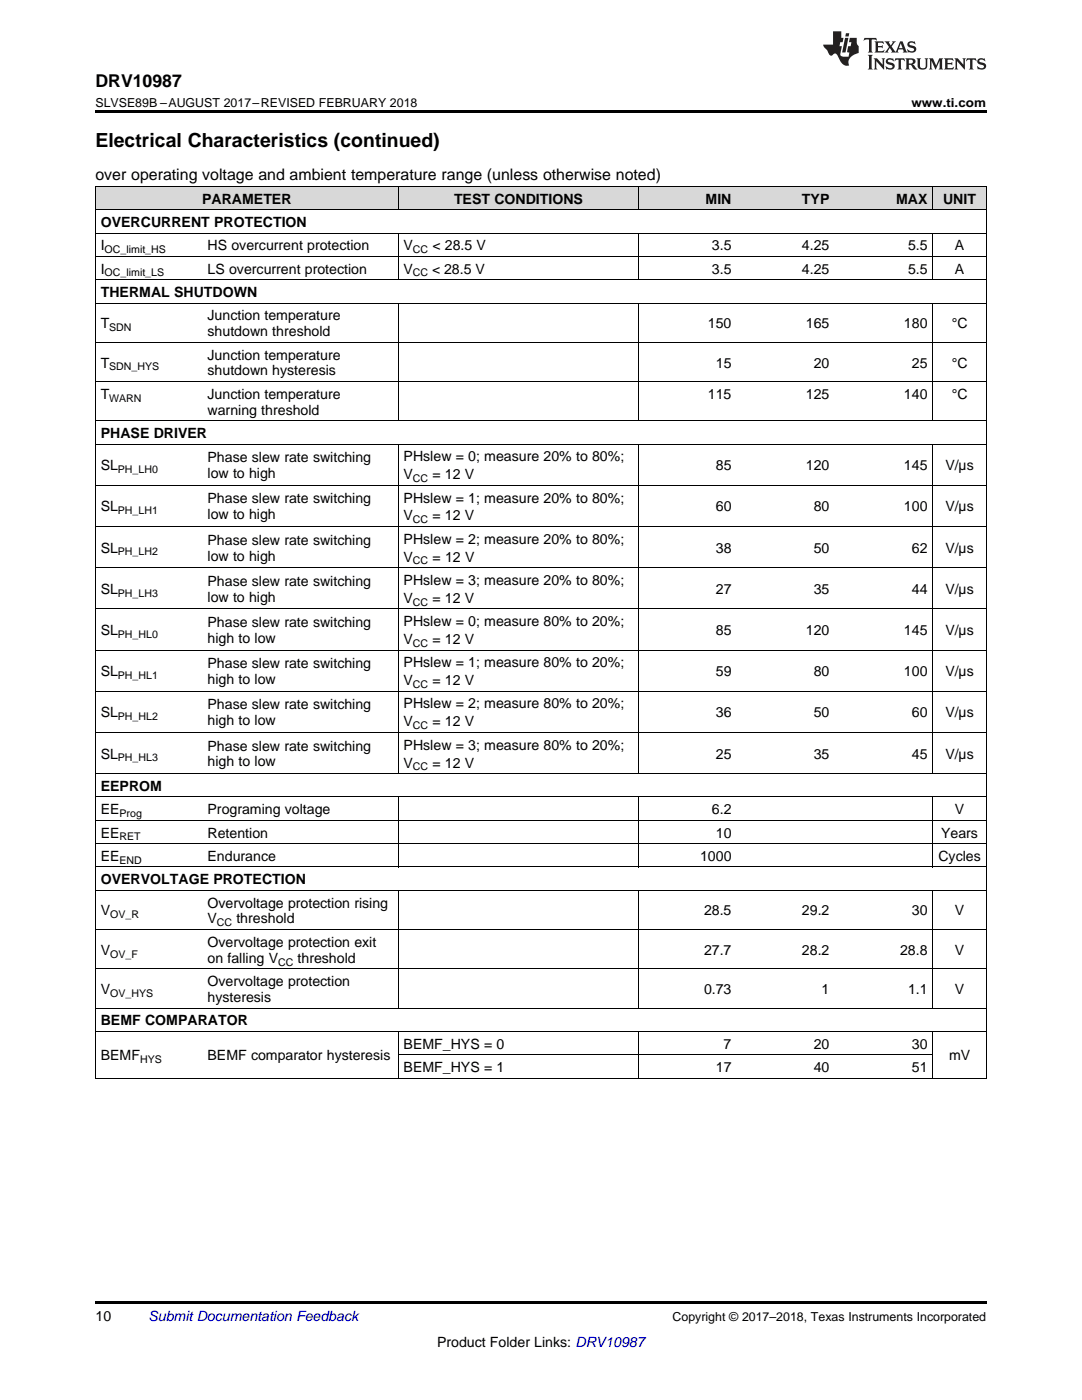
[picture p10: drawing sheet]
<svg xmlns="http://www.w3.org/2000/svg" width="216mm" height="279mm" viewBox="0 0 216 279" stroke-linecap="round" stroke-linejoin="round" font-family="sans-serif">
<defs><g id="words">
<text font-size="3.9" x="19" y="29.3">Electrical Characteristics (continued)</text>
<text font-size="3.5" x="19" y="17.3">DRV10987</text>
<text font-size="3.2" x="19" y="36">over operating voltage and ambient temperature range (unless otherwise noted)</text>
<g font-size="2.8">
<text x="40.3" y="40.6">PARAMETER</text>
<text x="90.6" y="40.6">TEST CONDITIONS</text>
<text x="140.8" y="40.6">MIN</text>
<text x="160" y="40.6">TYP</text>
<text x="178.8" y="40.6">MAX</text>
<text x="188.2" y="40.6">UNIT</text>
<text x="20.1" y="45.3">OVERCURRENT PROTECTION</text>
<text x="20.1" y="50">I</text>
<text x="41.4" y="50">HS overcurrent protection</text>
<text x="80.5" y="50">V</text>
<text x="86.3" y="50">&lt; 28.5 V</text>
<text x="142.1" y="50">3.5</text>
<text x="160" y="50">4.25</text>
<text x="181.2" y="50">5.5</text>
<text x="190.5" y="50">A</text>
<text x="20.1" y="54.6">I</text>
<text x="20.1" y="59.3">THERMAL SHUTDOWN</text>
<text x="41.4" y="54.6">LS overcurrent protection</text>
<text x="80.5" y="54.6">V</text>
<text x="86.2" y="54.6">&lt; 28.5 V</text>
<text x="142.1" y="54.6">3.5</text>
<text x="160" y="54.6">4.25</text>
<text x="181.2" y="54.6">5.5</text>
<text x="190.5" y="54.6">A</text>
<text x="20.1" y="65.5">T</text>
<text x="41.4" y="63.9">Junction temperature</text>
<text x="141.3" y="65.5">150</text>
<text x="160.8" y="65.5">165</text>
<text x="180.4" y="65.5">180</text>
<text x="189.9" y="65.5">°C</text>
<text x="41.4" y="67.1">shutdown threshold</text>
<text x="41.4" y="71.8">Junction temperature</text>
<text x="20.1" y="73.3">T</text>
<text x="41.4" y="74.9">shutdown hysteresis</text>
<text x="142.8" y="73.3">15</text>
<text x="162.4" y="73.3">20</text>
<text x="182" y="73.3">25</text>
<text x="189.9" y="73.3">°C</text>
<text x="20.1" y="79.6">T</text>
<text x="41.4" y="79.6">Junction temperature</text>
<text x="41.4" y="82.8">warning threshold</text>
<text x="141.3" y="79.6">115</text>
<text x="160.8" y="79.6">125</text>
<text x="180.4" y="79.6">140</text>
<text x="189.9" y="79.6">°C</text>
<text x="20.1" y="87.4">PHASE DRIVER</text>
<text x="20.1" y="93.8">SL</text>
<text x="41.4" y="92.3">Phase slew rate switching</text>
<text x="41.4" y="95.4">low to high</text>
<text x="80.5" y="92.1">PHslew = 0; measure 20% to 80%;</text>
<text x="80.5" y="95.6">V</text>
<text x="86.3" y="95.6">= 12 V</text>
<text x="142.8" y="93.8">85</text>
<text x="160.8" y="93.8">120</text>
<text x="180.4" y="93.8">145</text>
<text x="188.6" y="93.8">V/µs</text>
<text x="41.4" y="100.5">Phase slew rate switching</text>
<text x="80.5" y="100.3">PHslew = 1; measure 20% to 80%;</text>
<text x="20.1" y="102.1">SL</text>
<text x="41.4" y="103.6">low to high</text>
<text x="80.5" y="103.9">V</text>
<text x="86.3" y="103.9">= 12 V</text>
<text x="142.8" y="102.1">60</text>
<text x="162.4" y="102.1">80</text>
<text x="180.4" y="102.1">100</text>
<text x="188.6" y="102.1">V/µs</text>
<text x="20.1" y="110.3">SL</text>
<text x="41.4" y="108.7">Phase slew rate switching</text>
<text x="41.4" y="111.9">low to high</text>
<text x="80.5" y="108.5">PHslew = 2; measure 20% to 80%;</text>
<text x="80.5" y="112.1">V</text>
<text x="86.3" y="112.1">= 12 V</text>
<text x="142.8" y="110.3">38</text>
<text x="162.4" y="110.3">50</text>
<text x="182" y="110.3">62</text>
<text x="188.6" y="110.3">V/µs</text>
<text x="20.1" y="118.5">SL</text>
<text x="41.4" y="116.9">Phase slew rate switching</text>
<text x="80.5" y="116.7">PHslew = 3; measure 20% to 80%;</text>
<text x="142.8" y="118.5">27</text>
<text x="162.4" y="118.5">35</text>
<text x="182" y="118.5">44</text>
<text x="188.6" y="118.5">V/µs</text>
<text x="41.4" y="120.1">low to high</text>
<text x="41.4" y="125.1">Phase slew rate switching</text>
<text x="80.5" y="120.3">V</text>
<text x="80.5" y="125">PHslew = 0; measure 80% to 20%;</text>
<text x="86.3" y="120.3">= 12 V</text>
<text x="20.1" y="126.7">SL</text>
<text x="41.4" y="128.3">high to low</text>
<text x="80.5" y="128.5">V</text>
<text x="86.3" y="128.5">= 12 V</text>
<text x="142.8" y="126.7">85</text>
<text x="160.8" y="126.7">120</text>
<text x="180.4" y="126.7">145</text>
<text x="188.6" y="126.7">V/µs</text>
<text x="20.1" y="134.9">SL</text>
<text x="41.4" y="133.3">Phase slew rate switching</text>
<text x="41.4" y="136.5">high to low</text>
<text x="80.5" y="133.2">PHslew = 1; measure 80% to 20%;</text>
<text x="80.5" y="136.7">V</text>
<text x="86.3" y="136.7">= 12 V</text>
<text x="142.8" y="134.9">59</text>
<text x="162.4" y="134.9">80</text>
<text x="180.4" y="134.9">100</text>
<text x="188.6" y="134.9">V/µs</text>
<text x="20.1" y="143.2">SL</text>
<text x="41.4" y="141.6">Phase slew rate switching</text>
<text x="80.5" y="141.4">PHslew = 2; measure 80% to 20%;</text>
<text x="142.8" y="143.2">36</text>
<text x="162.4" y="143.2">50</text>
<text x="182" y="143.2">60</text>
<text x="188.6" y="143.2">V/µs</text>
<text x="41.4" y="144.7">high to low</text>
<text x="41.4" y="149.8">Phase slew rate switching</text>
<text x="80.5" y="145">V</text>
<text x="80.5" y="149.6">PHslew = 3; measure 80% to 20%;</text>
<text x="86.3" y="145">= 12 V</text>
<text x="20.1" y="151.4">SL</text>
<text x="41.4" y="153">high to low</text>
<text x="80.5" y="153.2">V</text>
<text x="86.3" y="153.2">= 12 V</text>
<text x="142.8" y="151.4">25</text>
<text x="162.4" y="151.4">35</text>
<text x="182" y="151.4">45</text>
<text x="188.6" y="151.4">V/µs</text>
<text x="20.1" y="157.8">EEPROM</text>
<text x="20.1" y="162.5">EE</text>
<text x="20.1" y="167.1">EE</text>
<text x="41.4" y="162.5">Programing voltage</text>
<text x="41.4" y="167.1">Retention</text>
<text x="142.1" y="162.5">6.2</text>
<text x="142.8" y="167.1">10</text>
<text x="187.8" y="167.1">Years</text>
<text x="190.5" y="162.5">V</text>
<text x="20.1" y="171.8">EE</text>
<text x="41.4" y="171.8">Endurance</text>
<text x="139.7" y="171.8">1000</text>
<text x="187.3" y="171.8">Cycles</text>
<text x="20.1" y="176.5">OVERVOLTAGE PROTECTION</text>
<text x="20.1" y="182.7">V</text>
<text x="41.4" y="181.1">Overvoltage protection rising</text>
<text x="41.4" y="184.3">V</text>
<text x="47.2" y="184.3">threshold</text>
<text x="140.5" y="182.7">28.5</text>
<text x="160" y="182.7">29.2</text>
<text x="182" y="182.7">30</text>
<text x="190.5" y="182.7">V</text>
<text x="20.1" y="190.5">V</text>
<text x="41.4" y="188.9">Overvoltage protection exit</text>
<text x="140.5" y="190.5">27.7</text>
<text x="160" y="190.5">28.2</text>
<text x="179.6" y="190.5">28.8</text>
<text x="190.5" y="190.5">V</text>
<text x="41.4" y="192.1">on falling V</text>
<text x="41.4" y="196.8">Overvoltage protection</text>
<text x="59.4" y="192.1">threshold</text>
<text x="20.1" y="198.4">V</text>
<text x="41.4" y="200">hysteresis</text>
<text x="140.5" y="198.4">0.73</text>
<text x="163.9" y="198.4">1</text>
<text x="181.2" y="198.4">1.1</text>
<text x="190.5" y="198.4">V</text>
<text x="20.1" y="204.6">BEMF COMPARATOR</text>
<text x="80.5" y="209.3">BEMF_HYS = 0</text>
<text x="144.4" y="209.3">7</text>
<text x="162.4" y="209.3">20</text>
<text x="182" y="209.3">30</text>
<text x="20.1" y="211.6">BEMF</text>
<text x="41.4" y="211.6">BEMF comparator hysteresis</text>
<text x="80.5" y="213.9">BEMF_HYS = 1</text>
<text x="142.8" y="213.9">17</text>
<text x="162.4" y="213.9">40</text>
<text x="182" y="213.9">51</text>
<text x="189.4" y="211.6">mV</text>
<text x="19" y="263.6">10</text>
<text x="87.2" y="268.9">Product Folder Links: DRV10987</text>
</g>
<text font-size="2.8" fill="#0000c8" x="29.6" y="263.6">Submit Documentation Feedback</text>
<g font-size="2.5">
<text x="19" y="21.4">SLVSE89B –AUGUST 2017–REVISED FEBRUARY 2018</text>
<text x="181.9" y="21.4">www.ti.com</text>
<text x="134.2" y="263.6">Copyright © 2017–2018, Texas Instruments Incorporated</text>
</g>
<g font-size="2.1">
<text x="20.9" y="50.5">OC_limit_HS</text>
<text x="82.4" y="50.5">CC</text>
<text x="20.9" y="55.2">OC_limit_LS</text>
<text x="82.4" y="55.2">CC</text>
<text x="21.8" y="66.1">SDN</text>
<text x="21.8" y="73.9">SDN_HYS</text>
<text x="21.8" y="80.2">WARN</text>
<text x="23.5" y="94.4">PH_LH0</text>
<text x="82.4" y="96.2">CC</text>
<text x="23.5" y="102.6">PH_LH1</text>
<text x="82.4" y="104.4">CC</text>
<text x="23.5" y="110.8">PH_LH2</text>
<text x="82.4" y="112.6">CC</text>
<text x="23.5" y="119.1">PH_LH3</text>
<text x="82.4" y="120.9">CC</text>
<text x="23.5" y="127.3">PH_HL0</text>
<text x="82.4" y="129.1">CC</text>
<text x="23.5" y="135.5">PH_HL1</text>
<text x="82.4" y="137.3">CC</text>
<text x="23.5" y="143.7">PH_HL2</text>
<text x="82.4" y="145.5">CC</text>
<text x="23.5" y="151.9">PH_HL3</text>
<text x="82.4" y="153.7">CC</text>
<text x="23.8" y="163.1">Prog</text>
<text x="23.8" y="167.7">RET</text>
<text x="23.8" y="172.4">END</text>
<text x="22" y="183.3">OV_R</text>
<text x="43.3" y="184.9">CC</text>
<text x="22" y="191.1">OV_F</text>
<text x="55.5" y="192.7">CC</text>
<text x="22" y="198.9">OV_HYS</text>
<text x="27.9" y="212.2">HYS</text>
</g>
</g></defs>
<g fill="#d8d8d8">
<path d="M19 37.3h21.4v4.6h-21.4z"/>
<path d="M40.4 37.3h39.1v4.6h-39.1z"/>
<path d="M79.5 37.3h48v4.6h-48z"/>
<path d="M127.5 37.3h19.5v4.6h-19.5z"/>
<path d="M147 37.3h19.6v4.6h-19.6z"/>
<path d="M166.6 37.3h19.6v4.6h-19.6z"/>
<path d="M186.2 37.3h10.6v4.6h-10.6z"/>
</g>
<path d="M19 22h177.8v.5h-177.8zM19 259.7h177.8v.5h-177.8z" fill="#000"/>
<g fill="none" stroke="#000" stroke-width=".2">
<path d="M19 37.2h177.8v178M19.1 37.2v178M79.4 37.2v4.7M127.4 37.2v4.7M186.1 37.2v4.7M19 55.8h177.8M19 51.2h177.8M19 46.5h177.8M19 41.9h177.8M79.4 46.6v9.3M127.4 46.6v9.3M186.1 46.6v9.3"/>
<path d="M19 76.1h177.8M19 68.3h177.8M19 60.5h177.8M79.4 60.5v23.5M127.4 60.5v23.5M186.1 60.5v23.5M19 96.9h177.8M19 88.6h177.8M19 84h177.8M79.4 88.7v65.7M127.4 88.7v65.7M186.1 88.7v65.7"/>
<path d="M19 113.3h177.8M19 105.1h177.8M19 138h177.8M19 129.7h177.8M19 121.5h177.8M19 159h177.8M19 154.4h177.8M19 146.2h177.8M79.4 159.1v14M127.4 159.1v14M186.1 159.1v14M19 177.7h177.8"/>
<path d="M19 173h177.8M19 168.4h177.8M19 163.7h177.8M79.4 177.7v23.5M127.4 177.7v23.5M186.1 177.7v23.5M19 193.3h177.8M19 185.5h177.8M19 215.1h177.8M19 205.8h177.8M19 201.2h177.8M79.4 205.9v9.3"/>
<path d="M79.5 210.5h106.7M127.4 205.9v9.3M186.1 205.9v9.3"/>
</g>
<g fill="#231f20">
<path d="M172.5 7.6l-.1 .5 .4-.2h.6v.1v2.1l-.2 .4h.9l-.2-.4v-2.1l.1-.1h.5l.5 .2-.2-.5zM174.5 8.3l.2 .3v1.5l-.2 .4h1.8l.2-.6a1.04 1.04 0 0 1-1.3 .2v-.7h.6l.3 .2v-.6l-.3 .2h-.6v-.6l.8-.1 .4 .3-.2-.5zM176.5 8.3l.9 1.1-.9 1.1h.8l-.2-.2 .4-.7 .5 .7-.2 .2h1.5l-.2-.2 .2-.4h.9l.1 .4-.2 .2h1l-.3-.3-.7-1.9h-.5l-.9 2-.8-1 .9-1h-.8l.1 .3-.4 .5-.3-.6 .1-.2zM179.7 8.6l.4 1h-.7zM181.3 8.4a.63 .63 0 0 0-.2 .7 .63 .63 0 0 0 .6 .4l.6 .2 .1 .2a.75 .75 0 0 1-.7 .4 .75 .75 0 0 1-.6-.5l.1 .7 .1-.1a1.11 1.11 0 0 0 1.5-.6 1.13 1.13 0 0 0-1.2-.8l-.1-.4a1.04 1.04 0 0 1 1.2 .2l-.2-.5-.2 .1-.4-.2zM173.2 10.9l.2 .4v2.2l-.2 .4h1l-.3-.4v-2.2l.3-.4zM174.3 11.6l.3 .4v1.5l-.3 .4h.8l-.2-.4v-1.3l1.5 1.7v-1.9l.2-.4h-.7l.2 .4v.9l-1.1-1.3zM177 11.8a.62 .62 0 0 0-.2 .7 .62 .62 0 0 0 .6 .4l.6 .1 .1 .3a.76 .76 0 0 1-.7 .3 .76 .76 0 0 1-.7-.4l.2 .7 .1-.1a1.11 1.11 0 0 0 1.5-.6 1.13 1.13 0 0 0-1.2-.8l-.1-.4a1.04 1.04 0 0 1 1.2 .2l-.2-.6-.2 .1-.5-.1zM178.7 11.6l-.2 .6a.61 .61 0 0 1 .8-.3v1.6l-.2 .4h.9l-.2-.4v-1.6a.63 .63 0 0 1 .7 .3l-.1-.6zM180.6 11.6l.3 .4v1.5l-.3 .4h1l-.2-.2-.1-.8 .6 .2a.76 .76 0 0 0 1.2 .7l-1-1a.58 .58 0 0 0 .6-.5 .58 .58 0 0 0-.5-.6zM181.4 11.9h.1a.45 .45 0 0 1 .5 .1 .45 .45 0 0 1 .1 .5l-.8 .2zM182.9 11.6l.2 .2a2.17 2.17 0 0 0 .3 1.9 .99 .99 0 0 0 1.6-.6v-1.1l.2-.4h-.7l.2 .2a1.92 1.92 0 0 1-.2 1.8 .6 .6 0 0 1-.9-.5v-1.1l.2-.4zM185.4 11.6l.2 .4v1.5l-.2 .4h.7l-.2-.4v-1.4l.8 1.8 .8-1.8v1.4l-.2 .4h.9l-.2-.4v-1.5l.2-.4h-.8l-.6 1.5-.6-1.5zM188.4 11.6l.2 .4v1.5l-.2 .4h1.8l.1-.6a1.04 1.04 0 0 1-1.2 .1v-.6h.5l.4 .2v-.6l-.4 .2h-.5v-.7h.8l.3 .3-.1-.6zM190.5 11.6l.2 .4v1.5l-.2 .4h.7l-.2-.4v-1.3l1.5 1.7v-1.9l.2-.4h-.7l.2 .4v.9l-1.1-1.3zM192.9 11.6l-.1 .6a.61 .61 0 0 1 .7-.3l.1 1.6-.3 .4h1l-.3-.4 .1-1.6a.63 .63 0 0 1 .7 .3l-.1-.6zM195.2 11.8a.62 .62 0 0 0-.2 .7 .62 .62 0 0 0 .6 .4l.6 .1 .1 .3a.76 .76 0 0 1-.7 .3 .76 .76 0 0 1-.6-.4l.1 .7 .1-.1a1.11 1.11 0 0 0 1.6-.6 1.13 1.13 0 0 0-1.3-.8l-.1-.4a1.04 1.04 0 0 1 1.2 .2l-.1-.6-.2 .1-.5-.1z"/>
<path d="M166.2 6.3v2.6h-1.9v.4l.8 .9a.91 .91 0 0 0 1 .8 .56 .56 0 0 1 .5-.3 .56 .56 0 0 1 .5 .3l.4 .8a1.53 1.53 0 0 0 1.9 1.2 1.54 1.54 0 0 1 1-2.1l.9-.3v-1.4a1.52 1.52 0 0 1-.4-1.6h-1.3l-.2 .8h.5l-.2 .8h-.5l-.1 1v.2l.4 .1-.2 .8a1.93 1.93 0 0 1-1.6-.3l.3-1.8h-.5l.2-.8h.4l.2-.8h-.4v-1.3zM168.6 7.6l-.6 2.9h.7l.6-2.9zM168.8 6.6l-.1 .7h.6l.2-.7z"/>
</g>
<use href="#words"/>
</svg>
